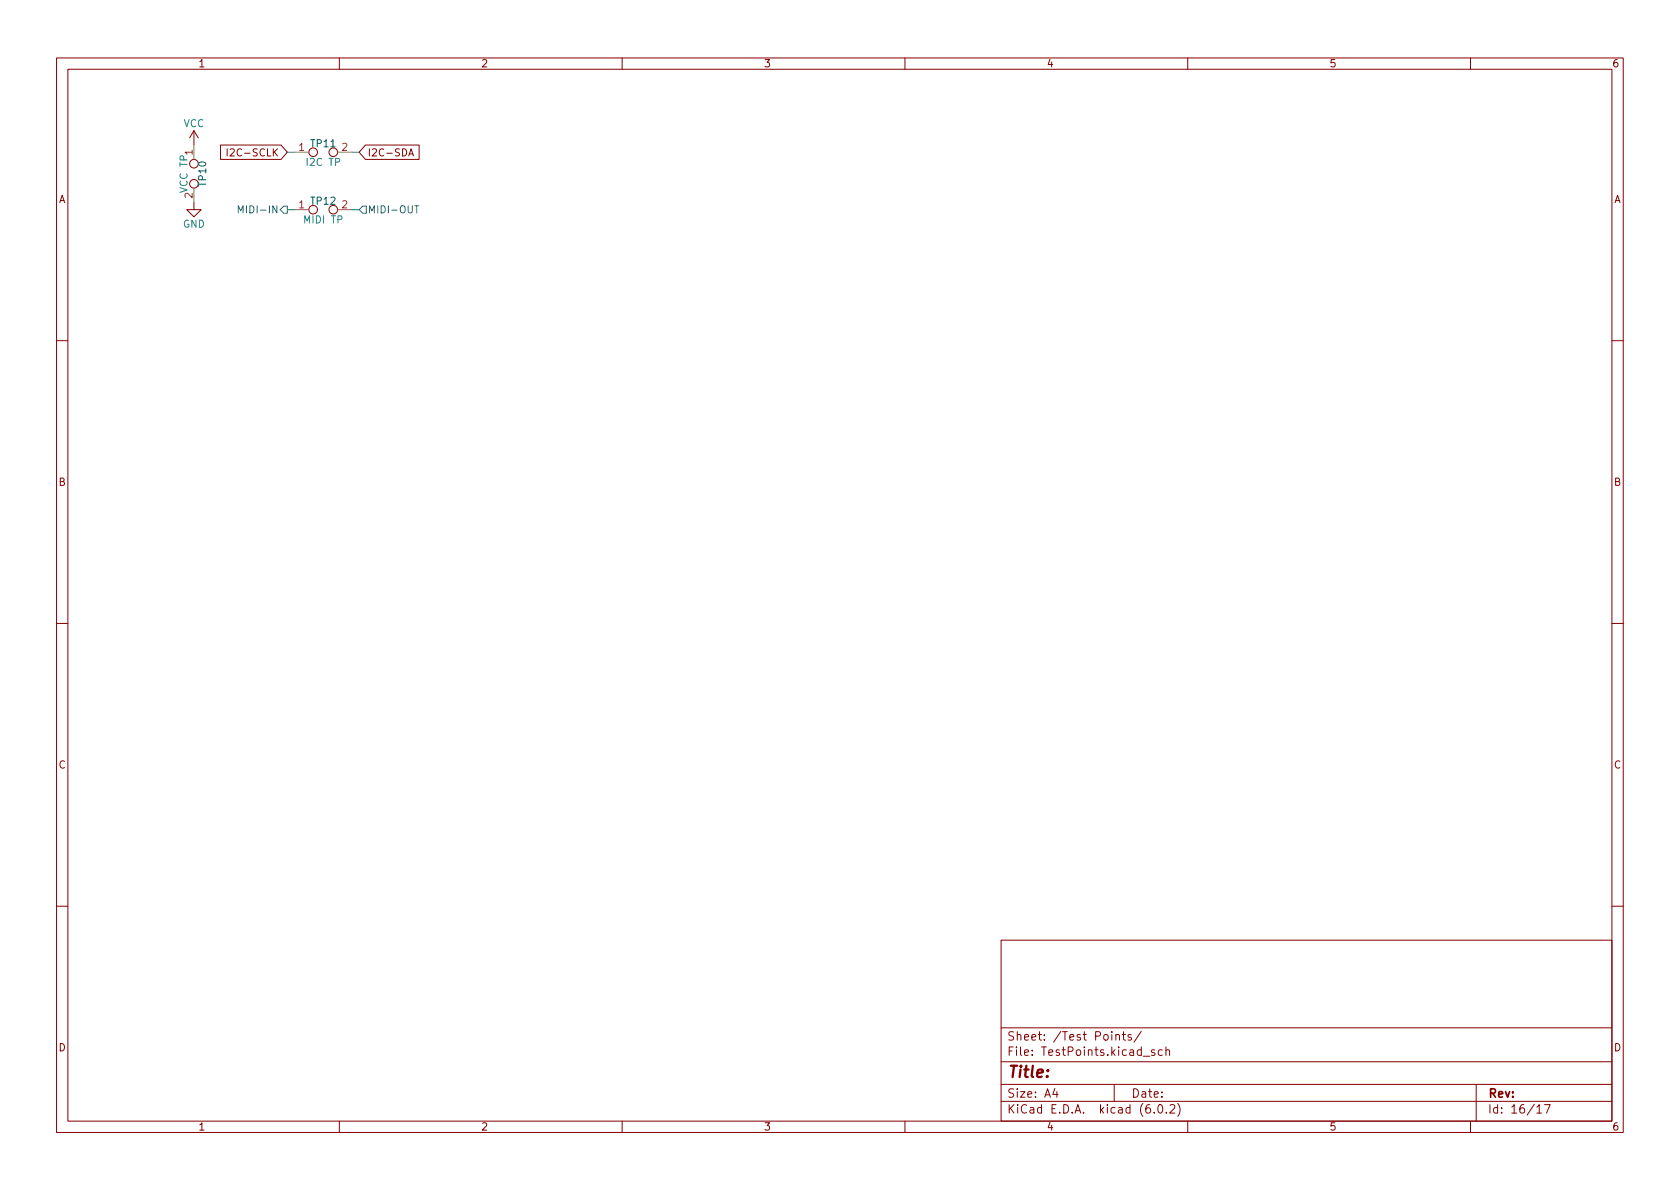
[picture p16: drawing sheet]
<svg xmlns="http://www.w3.org/2000/svg" width="297mm" height="210mm" viewBox="0 0 297 210" stroke-linecap="round" stroke-linejoin="round" font-family="sans-serif">
<defs><g id="words">
<text font-size="2.8" fill="#840000" x="178" y="190.6">Title:</text>
<g font-size="2.1" fill="#840000">
<text x="178" y="184">Sheet: /Test Points/</text>
<text x="178" y="186.7">File: TestPoints.kicad_sch</text>
<text x="178" y="196.9">KiCad E.D.A. kicad (6.0.2)</text>
<text x="178" y="194.1">Size: A4</text>
<text x="200" y="194.1">Date:</text>
<text x="263" y="194.1">Rev:</text>
<text x="263" y="196.9">Id: 16/17</text>
</g>
<g font-size="1.8" fill="#840000">
<text x="35" y="11.9">1</text>
<text x="85" y="11.9">2</text>
<text x="135" y="11.9">3</text>
<text x="185" y="11.9">4</text>
<text x="235" y="11.9">5</text>
<text x="285" y="11.9">6</text>
<text x="41.2" y="27.6">I2C-SCLK</text>
<text x="64.9" y="27.6">I2C-SDA</text>
<text x="10.3" y="35.9">A</text>
<text x="285.3" y="35.9">A</text>
<text x="10.3" y="85.9">B</text>
<text x="285.3" y="85.9">B</text>
<text x="10.3" y="135.9">C</text>
<text x="285.3" y="135.9">C</text>
<text x="10.3" y="185.9">D</text>
<text x="285.3" y="185.9">D</text>
<text x="35" y="199.9">1</text>
<text x="85" y="199.9">2</text>
<text x="135" y="199.9">3</text>
<text x="185" y="199.9">4</text>
<text x="235" y="199.9">5</text>
<text x="285" y="199.9">6</text>
</g>
<g font-size="1.8" fill="#128875">
<text x="32.4" y="22.5">VCC</text>
<text x="54.4" y="29.3">I2C TP</text>
<text x="33.1" y="34" transform="rotate(-90 33.1 34)">VCC TP</text>
<text x="32.3" y="40.3">GND</text>
<text x="53.9" y="39.5">MIDI TP</text>
</g>
<g font-size="1.8" fill="#8c5a0a">
<text x="34" y="27.4" transform="rotate(-90 34 27.4)">1</text>
<text x="52.8" y="26.7">1</text>
<text x="60.5" y="26.7">2</text>
<text x="34" y="35" transform="rotate(-90 34 35)">2</text>
<text x="52.8" y="36.8">1</text>
<text x="60.5" y="36.8">2</text>
</g>
<g font-size="1.8" fill="#005550">
<text x="55" y="26">TP11</text>
<text x="36.4" y="32.8" transform="rotate(-90 36.4 32.8)">TP10</text>
<text x="55" y="36.2">TP12</text>
</g>
<g font-size="1.8" fill="#345372">
<text x="43.2" y="37.7">MIDI-IN</text>
<text x="65" y="37.7">MIDI-OUT</text>
</g>
</g></defs>
<g fill="none" stroke="#840000" stroke-width=".18">
<path d="M10 10.2h277v190.1h-277zM12 12.2h273v186.1h-273zM60 10.2v2M110 10.2v2M160 10.2v2M210 10.2v2M260 10.2v2M34.3 35.8v1.3h1.3l-1.3 1.2-1.3-1.2h1.3M34.3 23.1l-.8 1.3M34.3 23.1v2.5M34.3 23.1l.8 1.3M39 25.6h10.7l1.1 1.3-1.1 1.3h-10.7z"/>
<path d="M40.2 26.3v1.3M40.7 26.4l.5-.1 .2 .4-.8 .9h.8M64.6 25.6h9.5v2.6h-9.5l-1.1-1.3zM72.3 27.6l.4-1.3 .4 1.3M72.4 27.2h.6M10 60.2h2M285 60.2h2M10 110.2h2M285 110.2h2M10 160.2h2M177 166.3h108v32h-108zM285 160.2h2"/>
<path d="M60 198.3v2M110 198.3v2M160 198.3v2M177 194.8h108M177 191.8h108M177 187.8h108M177 181.8h108M186.5 192.5l-.4 1h1M186.9 193v1M197 191.8v3M197.3 183.1l.2-.2 .4 .1v.9M197.3 182.9v1"/>
<path d="M198.4 182.9h.6M198.6 182.4v1.3l.4 .2M200 183l-.4-.1-.2 .2 .1 .3 .5 .1v.4h-.6M201.8 182.4l-1.3 1.9M202.1 186.8h1.2M204.1 196.7v.1M204.1 185.7l-.3-.1-.2 .2v.3l.5 .1v.4h-.5M204.9 195.4l.2-.1a.81 .81 0 0 1 .6 .7 .81 .81 0 0 1-.3 .8h-.2a.81 .81 0 0 1-.6-.6 .81 .81 0 0 1 .3-.8zM205.5 185.7l-.4-.1-.3 .3v.4l.1 .3h.6M206.1 185.8l.3-.2 .3 .1 .1 .9M206.1 185.1v1.5M206.2 196.7v.1"/>
<path d="M206.9 195.5l.5-.2 .2 .2 .1 .3-.9 1h.9M208.2 195.1a1.72 1.72 0 0 1 0 2.3M210 198.3v2M260 198.3v2M261 191.8v6.5M271.7 195.8l.5-.5v1.5M271.7 196.8h.9M273.1 195.3h1l-.7 1.5"/>
<circle cx="34.3" cy="29" r=".76"/>
<circle cx="34.3" cy="32.5" r=".76"/>
<circle cx="55.4" cy="37.1" r=".76"/>
<circle cx="55.4" cy="26.9" r=".76"/>
<circle cx="58.9" cy="37.1" r=".76"/>
<circle cx="58.9" cy="26.9" r=".76"/>
</g>
<path d="M34.3 25.6v2.6M34.3 33.3v2.5M52.1 26.9h2.5M52.1 37.1h2.5M59.7 26.9h2.5M59.7 37.1h2.5" fill="none" stroke="#a0a006" stroke-width=".18"/>
<path d="M42.1 37.7v-1.3l.5 .9 .4-.9v1.3M50.2 36.4h.6v1.3h-.6l-.7-.6zM64.1 36.4h.7v1.3h-.7l-.6-.6zM73.3 36.4h.7M73.7 36.4v1.3" fill="none" stroke="#345372" stroke-width=".18"/>
<path d="M50.8 37.1h1.3M50.8 26.9h1.3M62.2 37.1h1.3M62.2 26.9h1.3" fill="none" stroke="#0a73a0" stroke-width=".18"/>
<use href="#words"/>
</svg>
